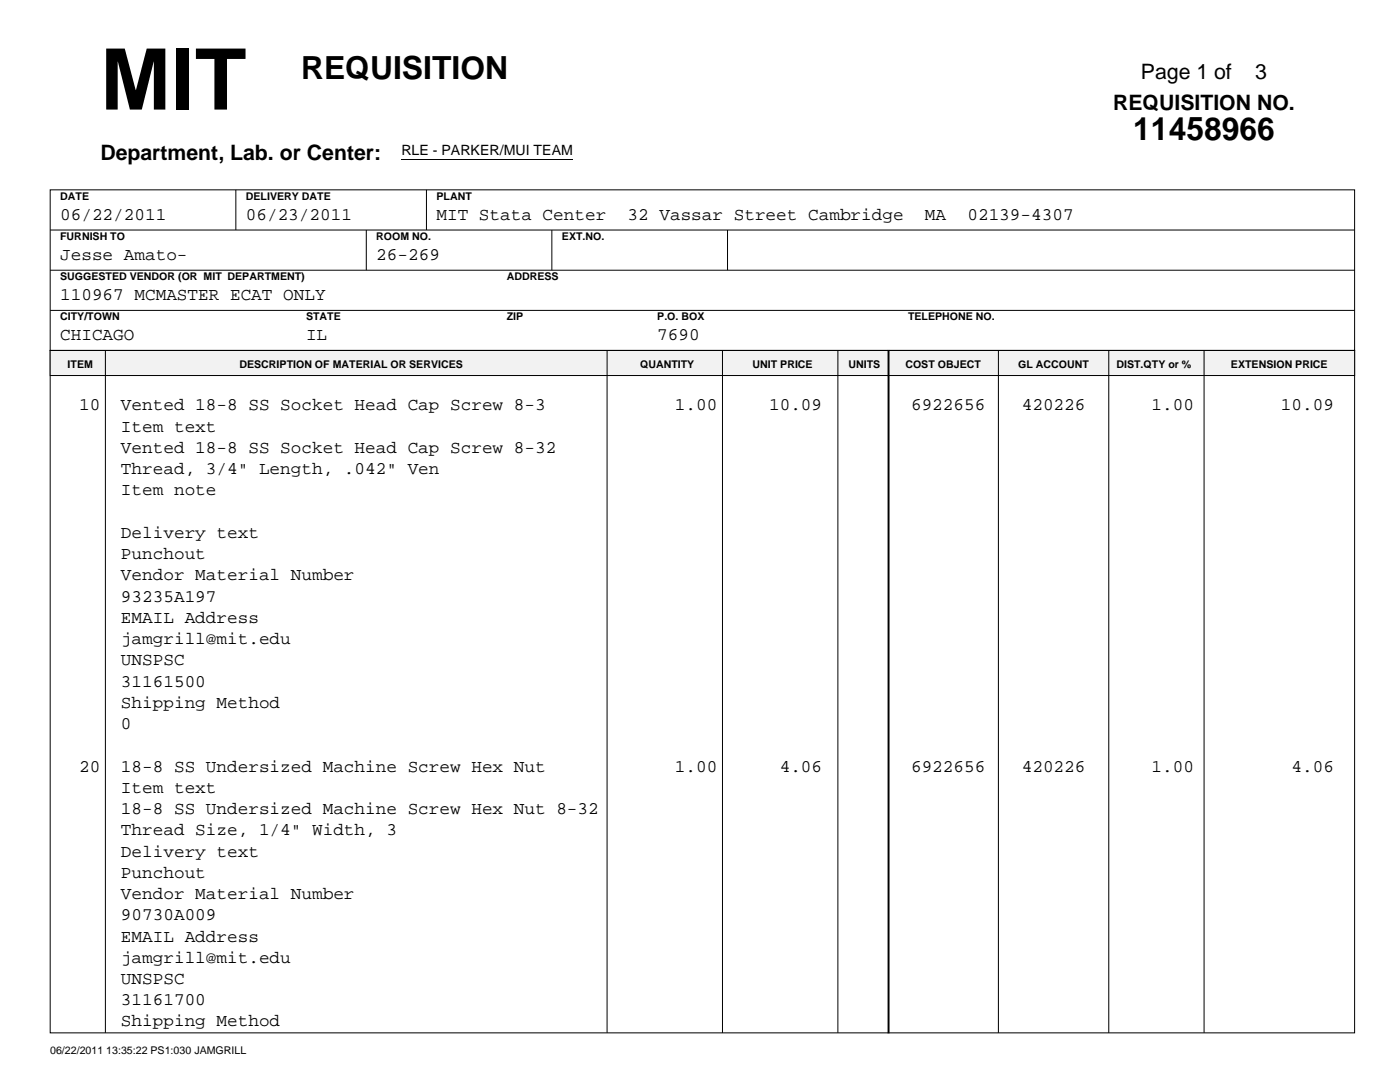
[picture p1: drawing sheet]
<svg xmlns="http://www.w3.org/2000/svg" width="279mm" height="215mm" viewBox="0 0 279 215" stroke-linecap="round" stroke-linejoin="round" font-family="sans-serif">
<defs><g id="words">
<text font-size="16.9" x="20" y="21.8">MIT</text>
<g font-size="6.3">
<text x="60" y="15.8">REQUISITION</text>
<text x="225.9" y="27.8">11458966</text>
</g>
<g font-size="4.2">
<text x="227.4" y="15.8">Page 1 of</text>
<text x="250.2" y="15.8">3</text>
<text x="221.9" y="21.8">REQUISITION NO.</text>
<text x="20" y="31.8">Department, Lab. or Center:</text>
</g>
<g font-size="3.5">
<text x="12" y="43.8">06/22/2011</text>
<text x="49" y="43.8">06/23/2011</text>
<text x="87" y="43.8">MIT Stata Center</text>
<text x="125.1" y="43.8">32 Vassar Street Cambridge</text>
<text x="184.4" y="43.8">MA</text>
<text x="192.8" y="43.8">02139-4307</text>
<text x="12" y="51.8">Jesse Amato-</text>
<text x="75" y="51.8">26-269</text>
<text x="12" y="59.8">110967 MCMASTER ECAT ONLY</text>
<text x="12" y="67.7">CHICAGO</text>
<text x="61" y="67.7">IL</text>
<text x="131" y="67.7">7690</text>
<text x="15.8" y="81.8">10</text>
<text x="24.1" y="81.8">Vented 18-8 SS Socket Head Cap Screw 8-3</text>
<text x="134.5" y="81.8">1.00</text>
<text x="153.3" y="81.8">10.09</text>
<text x="181.6" y="81.8">6922656</text>
<text x="203.7" y="81.8">420226</text>
<text x="229.5" y="81.8">1.00</text>
<text x="255.3" y="81.8">10.09</text>
<text x="24.1" y="86">Item text</text>
<text x="24.1" y="90.3">Vented 18-8 SS Socket Head Cap Screw 8-32</text>
<text x="24.1" y="94.5">Thread, 3/4&quot; Length, .042&quot; Ven</text>
<text x="24.1" y="98.7">Item note</text>
<text x="24.1" y="107.2">Delivery text</text>
<text x="24.1" y="111.4">Punchout</text>
<text x="24.1" y="115.7">Vendor Material Number</text>
<text x="24.1" y="119.9">93235A197</text>
<text x="24.1" y="124.1">EMAIL Address</text>
<text x="24.1" y="128.4">jamgrill@mit.edu</text>
<text x="24.1" y="132.6">UNSPSC</text>
<text x="24.1" y="136.8">31161500</text>
<text x="24.1" y="141.1">Shipping Method</text>
<text x="24.1" y="145.3">0</text>
<text x="15.8" y="153.8">20</text>
<text x="24.1" y="153.8">18-8 SS Undersized Machine Screw Hex Nut</text>
<text x="134.5" y="153.8">1.00</text>
<text x="155.4" y="153.8">4.06</text>
<text x="181.6" y="153.8">6922656</text>
<text x="203.7" y="153.8">420226</text>
<text x="229.5" y="153.8">1.00</text>
<text x="257.4" y="153.8">4.06</text>
<text x="24.1" y="158">Item text</text>
<text x="24.1" y="162.2">18-8 SS Undersized Machine Screw Hex Nut 8-32</text>
<text x="24.1" y="166.5">Thread Size, 1/4&quot; Width, 3</text>
<text x="24.1" y="170.7">Delivery text</text>
<text x="24.1" y="174.9">Punchout</text>
<text x="24.1" y="179.2">Vendor Material Number</text>
<text x="24.1" y="183.4">90730A009</text>
<text x="24.1" y="187.6">EMAIL Address</text>
<text x="24.1" y="191.9">jamgrill@mit.edu</text>
<text x="24.1" y="196.1">UNSPSC</text>
<text x="24.1" y="200.3">31161700</text>
<text x="24.1" y="204.6">Shipping Method</text>
</g>
<text font-size="2.8" x="80" y="30.8">RLE - PARKER/MUI TEAM</text>
<g font-size="2.1">
<text x="12" y="39.8">DATE</text>
<text x="49" y="39.8">DELIVERY DATE</text>
<text x="87" y="39.8">PLANT</text>
<text x="12" y="47.8">FURNISH TO</text>
<text x="75" y="47.8">ROOM NO.</text>
<text x="112" y="47.8">EXT.NO.</text>
<text x="12" y="55.8">SUGGESTED VENDOR (OR MIT DEPARTMENT)</text>
<text x="101" y="55.8">ADDRESS</text>
<text x="12" y="63.7">CITY/TOWN</text>
<text x="61" y="63.7">STATE</text>
<text x="101" y="63.7">ZIP</text>
<text x="131" y="63.7">P.O. BOX</text>
<text x="181" y="63.7">TELEPHONE NO.</text>
<text x="13.5" y="73.3">ITEM</text>
<text x="47.7" y="73.3">DESCRIPTION OF MATERIAL OR SERVICES</text>
<text x="127.6" y="73.3">QUANTITY</text>
<text x="150" y="73.3">UNIT PRICE</text>
<text x="169.1" y="73.3">UNITS</text>
<text x="180.5" y="73.3">COST OBJECT</text>
<text x="203" y="73.3">GL ACCOUNT</text>
<text x="222.5" y="73.3">DIST.QTY or %</text>
<text x="245.4" y="73.3">EXTENSION PRICE</text>
<text x="10" y="210.1">06/22/2011 13:35:22 PS1:030 JAMGRILL</text>
</g>
</g></defs>
<path d="M10 69.8h260v136h-260z" fill="none" stroke="#000" stroke-width=".2"/>
<path d="M10 69.8h260v5h-260z" fill="#f2f2f2"/>
<g fill="none" stroke="#000" stroke-width=".2">
<path d="M10 37.8h260v32h-260zM47 37.8v8zM80 31.8h34.2M85 37.8v8zM10 45.8h260zM10 53.9h260zM73 45.8v8.1zM110 45.8v8.1zM145 45.8v8.1zM10 69.8h260v5h-260zM10 61.9h260zM21 69.8v136z"/>
<path d="M121 69.8v136zM144 69.8v136zM167 69.8v136zM177 69.8h.2v136h-.2zM177.1 69.8v136M199 69.8v136zM221 69.8v136zM240 69.8v136z"/>
</g>
<use href="#words"/>
</svg>
